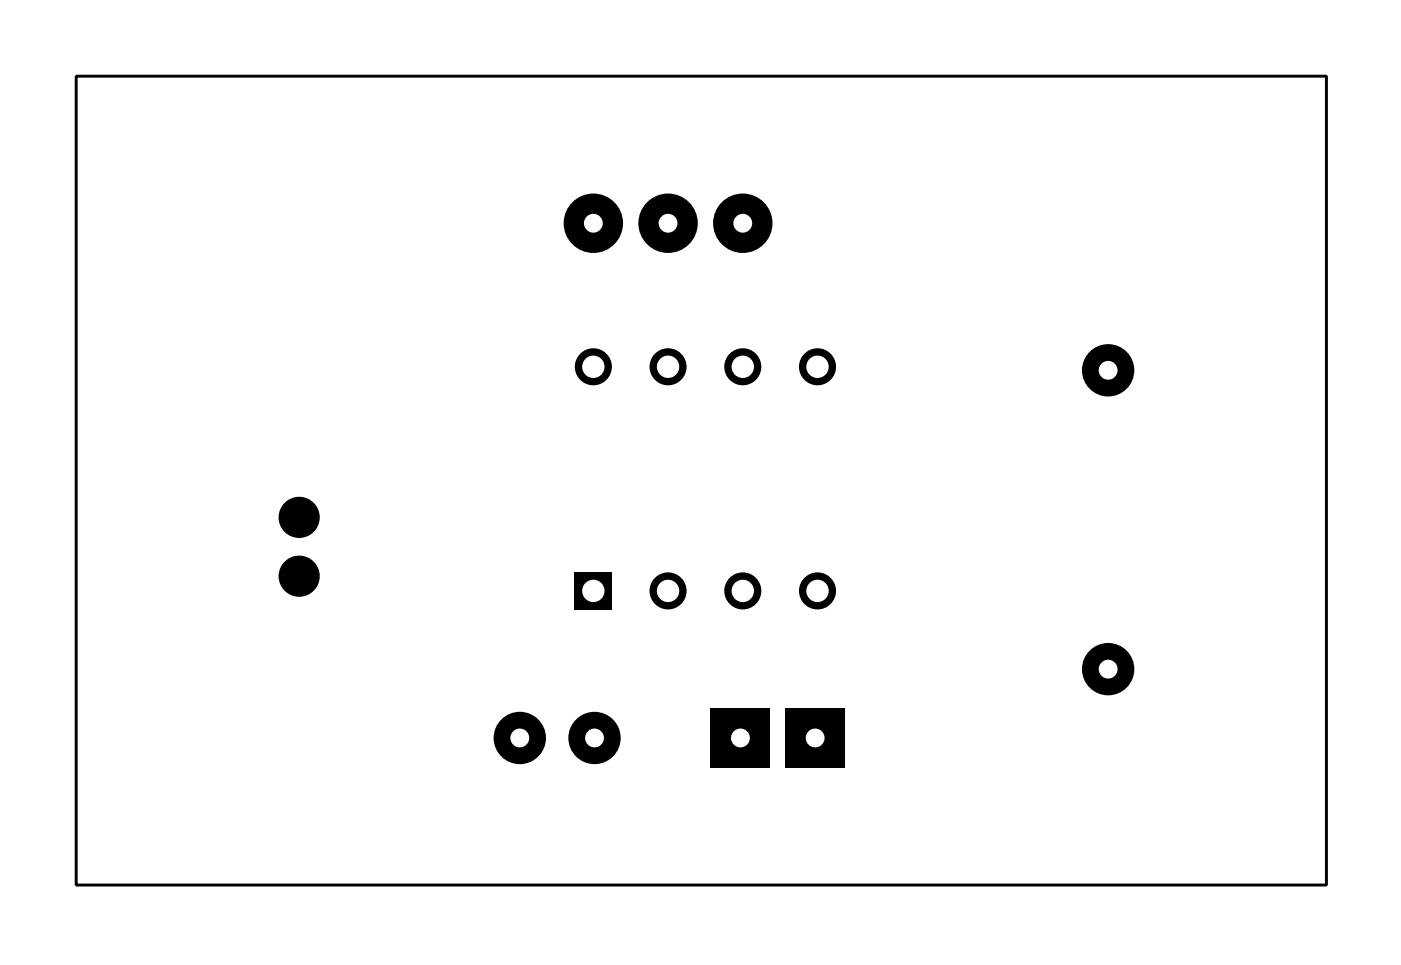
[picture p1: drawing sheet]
<svg xmlns="http://www.w3.org/2000/svg" width="48mm" height="33mm" viewBox="0 0 48 33" stroke-linecap="round" stroke-linejoin="round" font-family="sans-serif">
<path d="M19.5 19.5h1.3v1.2h-1.3z" fill="#000"/>
<circle cx="20.2" cy="20.1" r=".38" fill="#fff"/>
<circle cx="22.7" cy="20.1" r=".63" fill="#000"/>
<circle cx="22.7" cy="20.1" r=".38" fill="#fff"/>
<circle cx="25.2" cy="20.1" r=".63" fill="#000"/>
<circle cx="25.2" cy="20.1" r=".38" fill="#fff"/>
<circle cx="27.8" cy="20.1" r=".63" fill="#000"/>
<circle cx="27.8" cy="20.1" r=".38" fill="#fff"/>
<circle cx="27.8" cy="12.5" r=".63" fill="#000"/>
<circle cx="27.8" cy="12.5" r=".38" fill="#fff"/>
<circle cx="25.2" cy="12.5" r=".63" fill="#000"/>
<circle cx="25.2" cy="12.5" r=".38" fill="#fff"/>
<circle cx="22.7" cy="12.5" r=".63" fill="#000"/>
<circle cx="22.7" cy="12.5" r=".38" fill="#fff"/>
<circle cx="20.2" cy="12.5" r=".63" fill="#000"/>
<circle cx="20.2" cy="12.5" r=".38" fill="#fff"/>
<circle cx="17.7" cy="25.1" r=".89" fill="#000"/>
<circle cx="17.7" cy="25.1" r=".32" fill="#fff"/>
<circle cx="20.2" cy="25.1" r=".89" fill="#000"/>
<circle cx="20.2" cy="25.1" r=".32" fill="#fff"/>
<path d="M24.2 24.1h2v2h-2z" fill="#000"/>
<circle cx="25.2" cy="25.1" r=".32" fill="#fff"/>
<path d="M26.7 24.1h2v2h-2z" fill="#000"/>
<circle cx="27.7" cy="25.1" r=".32" fill="#fff"/>
<g fill="#000">
<circle cx="10.2" cy="17.6" r=".7"/>
<circle cx="10.2" cy="19.6" r=".7"/>
<circle cx="37.7" cy="12.6" r=".89"/>
</g>
<circle cx="37.7" cy="12.6" r=".32" fill="#fff"/>
<circle cx="37.7" cy="22.8" r=".89" fill="#000"/>
<circle cx="37.7" cy="22.7" r=".32" fill="#fff"/>
<circle cx="20.2" cy="7.6" r="1.01" fill="#000"/>
<circle cx="20.2" cy="7.6" r=".32" fill="#fff"/>
<circle cx="22.7" cy="7.6" r="1.01" fill="#000"/>
<circle cx="22.7" cy="7.6" r=".32" fill="#fff"/>
<circle cx="25.2" cy="7.6" r="1.01" fill="#000"/>
<circle cx="25.2" cy="7.6" r=".32" fill="#fff"/>
<path d="M2.6 2.6h42.5v27.5h-42.5z" fill="none" stroke="#000" stroke-width=".1"/>
</svg>
